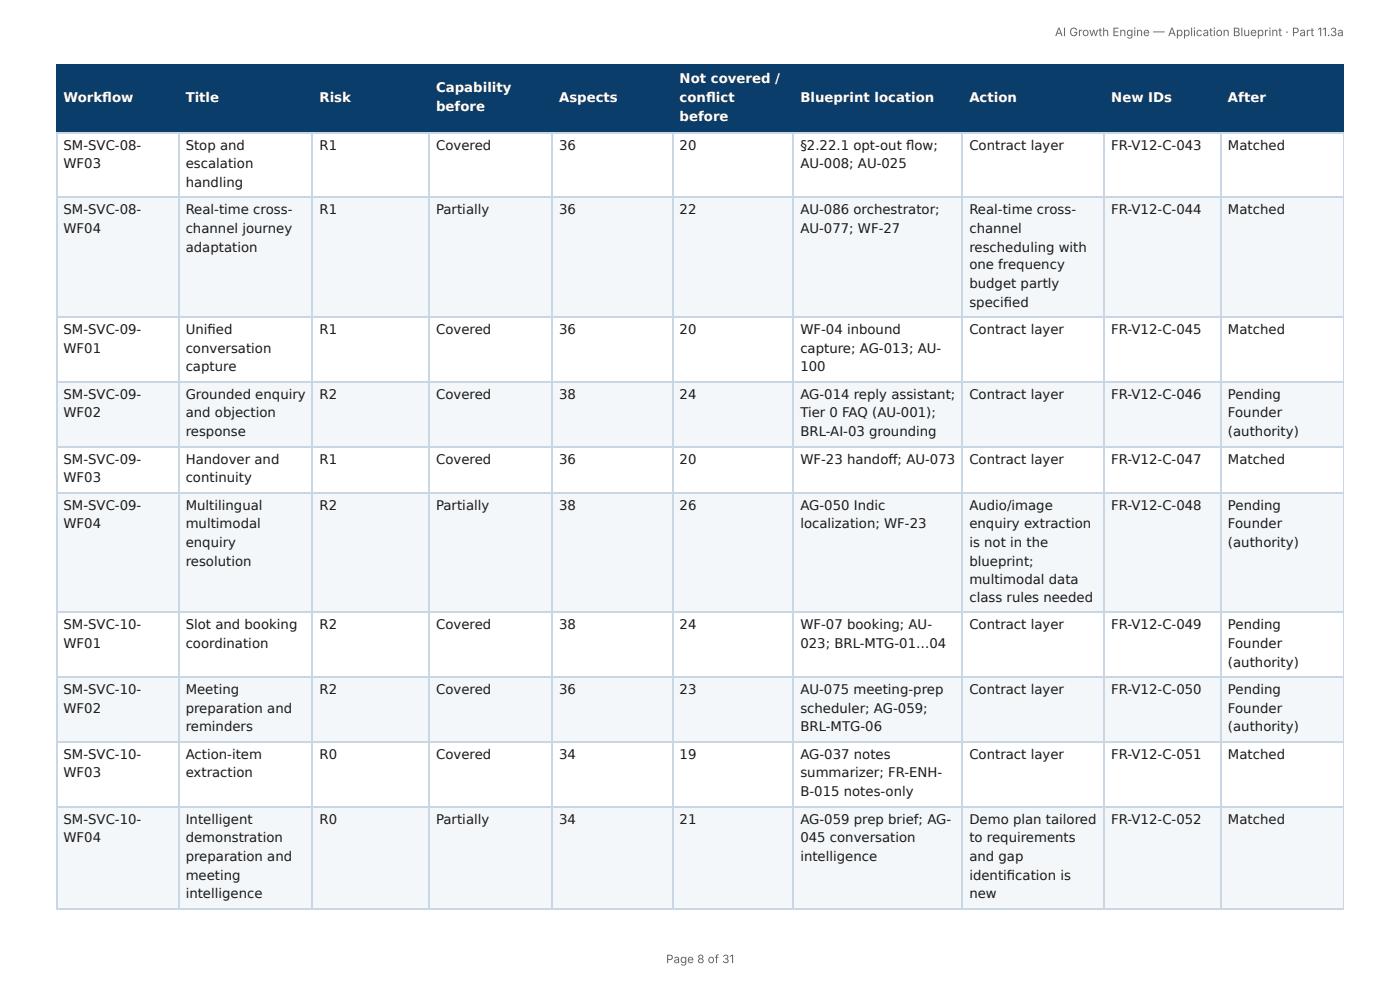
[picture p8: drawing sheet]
<svg xmlns="http://www.w3.org/2000/svg" width="297mm" height="210mm" viewBox="0 0 297 210" stroke-linecap="round" stroke-linejoin="round" font-family="sans-serif">
<defs><g id="words">
<g font-size="2.8" fill="#fff">
<text x="144.4" y="17.7">Not covered /</text>
<text x="13.5" y="21.7">Workfl ow</text>
<text x="39.4" y="21.7">Title</text>
<text x="67.9" y="21.7">Risk</text>
<text x="92.6" y="19.6">Capability</text>
<text x="92.6" y="23.5">before</text>
<text x="118.7" y="21.7">Aspects</text>
<text x="144.4" y="21.7">confl ict</text>
<text x="170" y="21.7">Blueprint location</text>
<text x="205.9" y="21.7">Action</text>
<text x="236" y="21.7">New IDs</text>
<text x="260.8" y="21.7">After</text>
<text x="144.4" y="25.7">before</text>
</g>
<g font-size="2.8" fill="#1a1a1a">
<text x="13.5" y="31.8">SM-SVC-08-</text>
<text x="13.5" y="35.7">WF03</text>
<text x="39.4" y="31.8">Stop and</text>
<text x="39.4" y="35.7">escalation</text>
<text x="67.9" y="31.8">R1</text>
<text x="92.6" y="31.8">Covered</text>
<text x="118.7" y="31.8">36</text>
<text x="144.4" y="31.8">20</text>
<text x="170" y="31.8">§2.22.1 opt-out fl ow;</text>
<text x="170" y="35.7">AU-008; AU-025</text>
<text x="205.9" y="31.8">Contract layer</text>
<text x="236" y="31.8">FR-V12-C-043</text>
<text x="260.8" y="31.8">Matched</text>
<text x="39.4" y="39.7">handling</text>
<text x="13.5" y="45.5">SM-SVC-08-</text>
<text x="39.4" y="45.5">Real-time cross-</text>
<text x="67.9" y="45.5">R1</text>
<text x="92.6" y="45.5">Partially</text>
<text x="118.7" y="45.5">36</text>
<text x="144.4" y="45.5">22</text>
<text x="170" y="45.5">AU-086 orchestrator;</text>
<text x="205.9" y="45.5">Real-time cross-</text>
<text x="236" y="45.5">FR-V12-C-044</text>
<text x="260.8" y="45.5">Matched</text>
<text x="13.5" y="49.5">WF04</text>
<text x="39.4" y="49.5">channel journey</text>
<text x="39.4" y="53.4">adaptation</text>
<text x="170" y="49.5">AU-077; WF-27</text>
<text x="205.9" y="49.5">channel</text>
<text x="205.9" y="53.4">rescheduling with</text>
<text x="205.9" y="57.2">one frequency</text>
<text x="205.9" y="61.1">budget partly</text>
<text x="205.9" y="65.1">specifi ed</text>
<text x="13.5" y="70.9">SM-SVC-09-</text>
<text x="39.4" y="70.9">Unifi ed</text>
<text x="67.9" y="70.9">R1</text>
<text x="92.6" y="70.9">Covered</text>
<text x="118.7" y="70.9">36</text>
<text x="144.4" y="70.9">20</text>
<text x="170" y="70.9">WF-04 inbound</text>
<text x="205.9" y="70.9">Contract layer</text>
<text x="236" y="70.9">FR-V12-C-045</text>
<text x="260.8" y="70.9">Matched</text>
<text x="13.5" y="74.9">WF01</text>
<text x="39.4" y="74.9">conversation</text>
<text x="170" y="74.9">capture; AG-013; AU-</text>
<text x="39.4" y="78.8">capture</text>
<text x="170" y="78.8">100</text>
<text x="13.5" y="84.7">SM-SVC-09-</text>
<text x="13.5" y="88.6">WF02</text>
<text x="39.4" y="84.7">Grounded enquiry</text>
<text x="39.4" y="88.6">and objection</text>
<text x="67.9" y="84.7">R2</text>
<text x="92.6" y="84.7">Covered</text>
<text x="118.7" y="84.7">38</text>
<text x="144.4" y="84.7">24</text>
<text x="170" y="84.7">AG-014 reply assistant;</text>
<text x="170" y="88.6">Tier 0 FAQ (AU-001);</text>
<text x="205.9" y="84.7">Contract layer</text>
<text x="236" y="84.7">FR-V12-C-046</text>
<text x="260.8" y="84.7">Pending</text>
<text x="260.8" y="88.6">Founder</text>
<text x="39.4" y="92.6">response</text>
<text x="170" y="92.6">BRL-AI-03 grounding</text>
<text x="260.8" y="92.6">(authority)</text>
<text x="13.5" y="98.4">SM-SVC-09-</text>
<text x="39.4" y="98.4">Handover and</text>
<text x="67.9" y="98.4">R1</text>
<text x="92.6" y="98.4">Covered</text>
<text x="118.7" y="98.4">36</text>
<text x="144.4" y="98.4">20</text>
<text x="170" y="98.4">WF-23 handoff ; AU-073</text>
<text x="205.9" y="98.4">Contract layer</text>
<text x="236" y="98.4">FR-V12-C-047</text>
<text x="260.8" y="98.4">Matched</text>
<text x="13.5" y="102.4">WF03</text>
<text x="39.4" y="102.4">continuity</text>
<text x="13.5" y="108.2">SM-SVC-09-</text>
<text x="13.5" y="112.2">WF04</text>
<text x="39.4" y="108.2">Multilingual</text>
<text x="39.4" y="112.2">multimodal</text>
<text x="67.9" y="108.2">R2</text>
<text x="92.6" y="108.2">Partially</text>
<text x="118.7" y="108.2">38</text>
<text x="144.4" y="108.2">26</text>
<text x="170" y="108.2">AG-050 Indic</text>
<text x="170" y="112.2">localization; WF-23</text>
<text x="205.9" y="108.2">Audio/image</text>
<text x="205.9" y="112.2">enquiry extraction</text>
<text x="236" y="108.2">FR-V12-C-048</text>
<text x="260.8" y="108.2">Pending</text>
<text x="260.8" y="112.2">Founder</text>
<text x="39.4" y="116.2">enquiry</text>
<text x="205.9" y="116.2">is not in the</text>
<text x="260.8" y="116.2">(authority)</text>
<text x="39.4" y="120.1">resolution</text>
<text x="205.9" y="120.1">blueprint;</text>
<text x="205.9" y="124.1">multimodal data</text>
<text x="205.9" y="127.8">class rules needed</text>
<text x="13.5" y="133.6">SM-SVC-10-</text>
<text x="13.5" y="137.6">WF01</text>
<text x="39.4" y="133.6">Slot and booking</text>
<text x="39.4" y="137.6">coordination</text>
<text x="67.9" y="133.6">R2</text>
<text x="92.6" y="133.6">Covered</text>
<text x="118.7" y="133.6">38</text>
<text x="144.4" y="133.6">24</text>
<text x="170" y="133.6">WF-07 booking; AU-</text>
<text x="170" y="137.6">023; BRL-MTG-01…04</text>
<text x="205.9" y="133.6">Contract layer</text>
<text x="236" y="133.6">FR-V12-C-049</text>
<text x="260.8" y="133.6">Pending</text>
<text x="260.8" y="137.6">Founder</text>
<text x="260.8" y="141.6">(authority)</text>
<text x="13.5" y="147.4">SM-SVC-10-</text>
<text x="39.4" y="147.4">Meeting</text>
<text x="67.9" y="147.4">R2</text>
<text x="92.6" y="147.4">Covered</text>
<text x="118.7" y="147.4">36</text>
<text x="144.4" y="147.4">23</text>
<text x="170" y="147.4">AU-075 meeting-prep</text>
<text x="205.9" y="147.4">Contract layer</text>
<text x="236" y="147.4">FR-V12-C-050</text>
<text x="260.8" y="147.4">Pending</text>
<text x="13.5" y="151.3">WF02</text>
<text x="39.4" y="151.3">preparation and</text>
<text x="39.4" y="155.3">reminders</text>
<text x="170" y="151.3">scheduler; AG-059;</text>
<text x="170" y="155.3">BRL-MTG-06</text>
<text x="260.8" y="151.3">Founder</text>
<text x="260.8" y="155.3">(authority)</text>
<text x="13.5" y="161.1">SM-SVC-10-</text>
<text x="39.4" y="161.1">Action-item</text>
<text x="67.9" y="161.1">R0</text>
<text x="92.6" y="161.1">Covered</text>
<text x="118.7" y="161.1">34</text>
<text x="144.4" y="161.1">19</text>
<text x="170" y="161.1">AG-037 notes</text>
<text x="205.9" y="161.1">Contract layer</text>
<text x="236" y="161.1">FR-V12-C-051</text>
<text x="260.8" y="161.1">Matched</text>
<text x="13.5" y="165.1">WF03</text>
<text x="39.4" y="165.1">extraction</text>
<text x="170" y="165.1">summarizer; FR-ENH-</text>
<text x="170" y="169.1">B-015 notes-only</text>
<text x="13.5" y="174.9">SM-SVC-10-</text>
<text x="13.5" y="178.9">WF04</text>
<text x="39.4" y="174.9">Intelligent</text>
<text x="39.4" y="178.9">demonstration</text>
<text x="67.9" y="174.9">R0</text>
<text x="92.6" y="174.9">Partially</text>
<text x="118.7" y="174.9">34</text>
<text x="144.4" y="174.9">21</text>
<text x="170" y="174.9">AG-059 prep brief; AG-</text>
<text x="170" y="178.9">045 conversation</text>
<text x="205.9" y="174.9">Demo plan tailored</text>
<text x="205.9" y="178.9">to requirements</text>
<text x="236" y="174.9">FR-V12-C-052</text>
<text x="260.8" y="174.9">Matched</text>
<text x="39.4" y="182.8">preparation and</text>
<text x="170" y="182.8">intelligence</text>
<text x="205.9" y="182.8">and gap</text>
<text x="39.4" y="186.8">meeting</text>
<text x="39.4" y="190.8">intelligence</text>
<text x="205.9" y="186.8">identifi cation is</text>
<text x="205.9" y="190.8">new</text>
</g>
<g font-size="2.5" fill="#666">
<text x="224.1" y="7.7">AI Growth Engine — Application Blueprint · Part 11.3a</text>
<text x="141.5" y="204.5">Page 8 of 31</text>
</g>
</g></defs>
<g fill="#0b3d6b">
<path d="M12.2 14h25.9v14h-25.9z"/>
<path d="M38.1 14h28.3v14h-28.3z"/>
<path d="M66.4 14h24.9v14h-24.9z"/>
<path d="M91.3 14h25.9v14h-25.9z"/>
<path d="M117.2 14h25.7v14h-25.7z"/>
<path d="M142.9 14h25.6v14h-25.6z"/>
<path d="M168.5 14h36v14h-36z"/>
<path d="M204.5 14h30.2v14h-30.2z"/>
<path d="M234.7 14h24.6v14h-24.6z"/>
<path d="M259.3 14h26.1v14h-26.1z"/>
</g>
<g fill="#f4f7fa">
<path d="M12.2 41.8h25.9v25.7h-25.9z"/>
<path d="M38.1 41.8h28.3v25.7h-28.3z"/>
<path d="M66.4 41.8h24.9v25.7h-24.9z"/>
<path d="M91.3 41.8h25.9v25.7h-25.9z"/>
<path d="M117.2 41.8h25.7v25.7h-25.7z"/>
<path d="M142.9 41.8h25.6v25.7h-25.6z"/>
<path d="M168.5 41.8h36v25.7h-36z"/>
<path d="M204.5 41.8h30.2v25.7h-30.2z"/>
<path d="M234.7 41.8h24.6v25.7h-24.6z"/>
<path d="M259.3 41.8h26.1v25.7h-26.1z"/>
<path d="M12.2 81.2h25.9v13.5h-25.9z"/>
<path d="M38.1 81.2h28.3v13.5h-28.3z"/>
<path d="M66.4 81.2h24.9v13.5h-24.9z"/>
<path d="M91.3 81.2h25.9v13.5h-25.9z"/>
<path d="M117.2 81.2h25.7v13.5h-25.7z"/>
<path d="M142.9 81.2h25.6v13.5h-25.6z"/>
<path d="M168.5 81.2h36v13.5h-36z"/>
<path d="M204.5 81.2h30.2v13.5h-30.2z"/>
<path d="M234.7 81.2h24.6v13.5h-24.6z"/>
<path d="M259.3 81.2h26.1v13.5h-26.1z"/>
<path d="M12.2 104.5h25.9v25.7h-25.9z"/>
<path d="M38.1 104.5h28.3v25.7h-28.3z"/>
<path d="M66.4 104.5h24.9v25.7h-24.9z"/>
<path d="M91.3 104.5h25.9v25.7h-25.9z"/>
<path d="M117.2 104.5h25.7v25.7h-25.7z"/>
<path d="M142.9 104.5h25.6v25.7h-25.6z"/>
<path d="M168.5 104.5h36v25.7h-36z"/>
<path d="M204.5 104.5h30.2v25.7h-30.2z"/>
<path d="M234.7 104.5h24.6v25.7h-24.6z"/>
<path d="M259.3 104.5h26.1v25.7h-26.1z"/>
<path d="M12.2 143.9h25.9v13.8h-25.9z"/>
<path d="M38.1 143.9h28.3v13.8h-28.3z"/>
<path d="M66.4 143.9h24.9v13.8h-24.9z"/>
<path d="M91.3 143.9h25.9v13.8h-25.9z"/>
<path d="M117.2 143.9h25.7v13.8h-25.7z"/>
<path d="M142.9 143.9h25.6v13.8h-25.6z"/>
<path d="M168.5 143.9h36v13.8h-36z"/>
<path d="M204.5 143.9h30.2v13.8h-30.2z"/>
<path d="M234.7 143.9h24.6v13.8h-24.6z"/>
<path d="M259.3 143.9h26.1v13.8h-26.1z"/>
<path d="M12.2 171.2h25.9v21.7h-25.9z"/>
<path d="M38.1 171.2h28.3v21.7h-28.3z"/>
<path d="M66.4 171.2h24.9v21.7h-24.9z"/>
<path d="M91.3 171.2h25.9v21.7h-25.9z"/>
<path d="M117.2 171.2h25.7v21.7h-25.7z"/>
<path d="M142.9 171.2h25.6v21.7h-25.6z"/>
<path d="M168.5 171.2h36v21.7h-36z"/>
<path d="M204.5 171.2h30.2v21.7h-30.2z"/>
<path d="M234.7 171.2h24.6v21.7h-24.6z"/>
<path d="M259.3 171.2h26.1v21.7h-26.1z"/>
</g>
<path d="M11.9 13.9h273.5M12 13.8v14.5M38 13.8v14.5M66.3 13.8v14.5M91.1 13.8v14.5M117.3 13.8v14.5M143 13.8v14.5M168.4 13.8v14.5M204.4 13.8v14.5M234.6 13.8v14.5M259.4 13.8v14.5M11.9 28.2h273.5" fill="none" stroke="#0b3d6b" stroke-width=".26"/>
<path d="M285.3 13.8v14.5" fill="none" stroke="#0b3d6b" stroke-width=".21"/>
<g fill="none" stroke="#c9d6e3" stroke-width=".26">
<path d="M11.9 28.2h273.5M12 28.3v164.6M38 28.3v164.6M66.3 28.3v164.6M91.1 28.3v164.6M117.3 28.3v164.6M143 28.3v164.6M168.4 28.3v164.6M204.4 28.3v164.6M234.6 28.3v164.6M259.4 28.3v164.6M11.9 41.9h273.5"/>
<path d="M11.9 67.3h273.5M11.9 81.1h273.5M11.9 94.9h273.5M11.9 104.6h273.5M11.9 130h273.5M11.9 143.8h273.5M11.9 157.6h273.5M11.9 171.3h273.5M11.9 193h273.5"/>
</g>
<path d="M285.3 28.3v164.6" fill="none" stroke="#c9d6e3" stroke-width=".21"/>
<use href="#words"/>
</svg>
